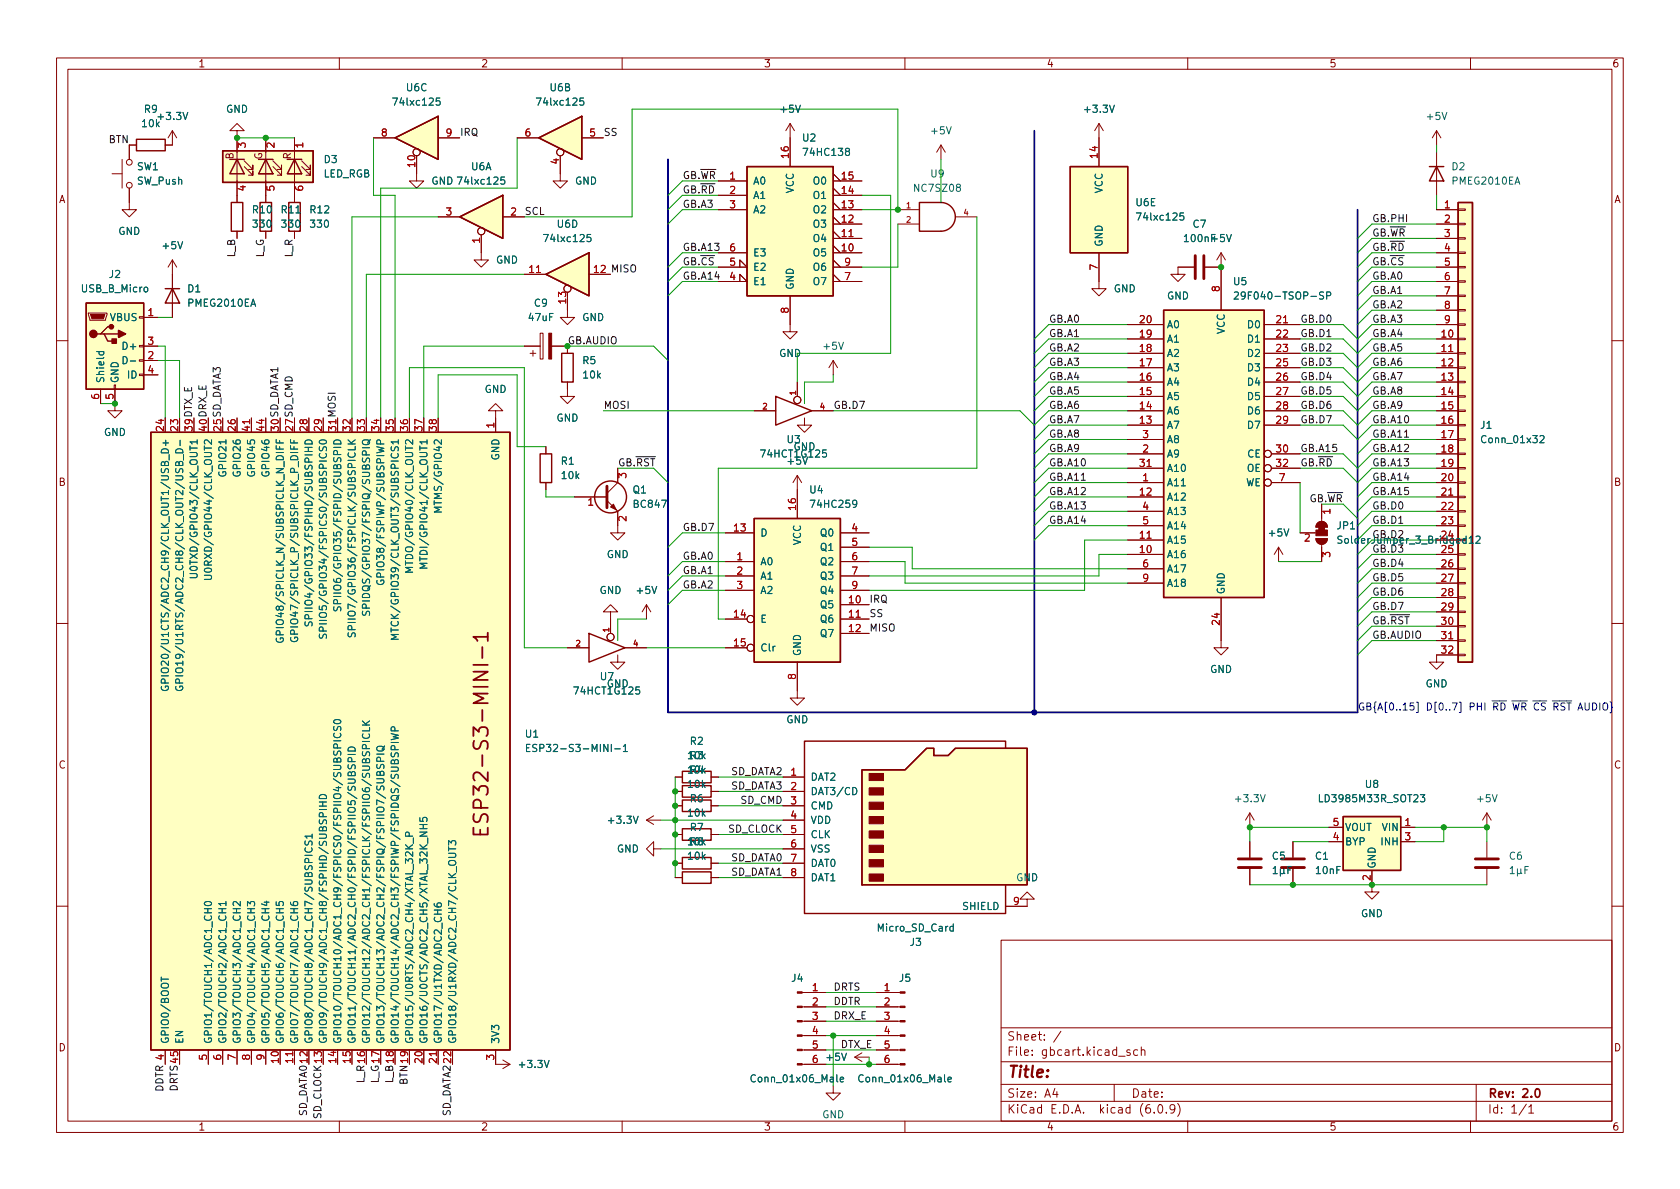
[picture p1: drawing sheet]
<svg xmlns="http://www.w3.org/2000/svg" width="297mm" height="210mm" viewBox="0 0 297 210" stroke-linecap="round" stroke-linejoin="round" font-family="sans-serif">
<defs><g id="words">
<text font-size="3.5" fill="#840000" x="86.4" y="143.9" transform="rotate(-90 86.4 143.9)">ESP32-S3-MINI-1</text>
<text font-size="2.8" fill="#840000" x="178" y="190.6">Title:</text>
<g font-size="2.1" fill="#840000">
<text x="178" y="184">Sheet: /</text>
<text x="178" y="186.7">File: gbcart.kicad_sch</text>
<text x="178" y="196.9">KiCad E.D.A. kicad (6.0.9)</text>
<text x="178" y="194.1">Size: A4</text>
<text x="200" y="194.1">Date:</text>
<text x="263" y="194.1">Rev: 2.0</text>
<text x="263" y="196.9">Id: 1/1</text>
</g>
<g font-size="1.8" fill="#840000">
<text x="35" y="11.9">1</text>
<text x="85" y="11.9">2</text>
<text x="135" y="11.9">3</text>
<text x="185" y="11.9">4</text>
<text x="235" y="11.9">5</text>
<text x="285" y="11.9">6</text>
<text x="41.3" y="28.2" transform="rotate(-90 41.3 28.2)">B</text>
<text x="46.4" y="28.2" transform="rotate(-90 46.4 28.2)">G</text>
<text x="51.4" y="28.2" transform="rotate(-90 51.4 28.2)">R</text>
<text x="10.3" y="35.9">A</text>
<text x="285.3" y="35.9">A</text>
<text x="59.4" y="76.2" transform="rotate(-90 59.4 76.2)">31MOSI</text>
<text x="10.3" y="85.9">B</text>
<text x="285.3" y="85.9">B</text>
<text x="10.3" y="135.9">C</text>
<text x="285.3" y="135.9">C</text>
<text x="10.3" y="185.9">D</text>
<text x="285.3" y="185.9">D</text>
<text x="35" y="199.9">1</text>
<text x="85" y="199.9">2</text>
<text x="135" y="199.9">3</text>
<text x="185" y="199.9">4</text>
<text x="235" y="199.9">5</text>
<text x="285" y="199.9">6</text>
</g>
<g font-size="1.8" fill="#006464">
<text x="71.9" y="16.1">U6C</text>
<text x="97.3" y="16.1">U6B</text>
<text x="25.2" y="22.5">10k</text>
<text x="25.5" y="19.9">R9</text>
<text x="28.1" y="21.2">+3.3V</text>
<text x="39.9" y="19.9">GND</text>
<text x="70" y="18.7">74lxc125</text>
<text x="95.4" y="18.7">74lxc125</text>
<text x="138.1" y="19.9">+5V</text>
<text x="164.8" y="23.7">+5V</text>
<text x="192" y="19.9">+3.3V</text>
<text x="252.4" y="21.2">+5V</text>
<text x="57.3" y="28.8">D3</text>
<text x="141.9" y="25">U2</text>
<text x="142.4" y="27.6">74HC138</text>
<text x="24.2" y="30.1">SW1</text>
<text x="24.2" y="32.6">SW_Push</text>
<text x="57.1" y="31.4">LED_RGB</text>
<text x="76.2" y="32.6">GND 74lxc125</text>
<text x="83.3" y="30.1">U6A</text>
<text x="101.6" y="32.6">GND</text>
<text x="133.1" y="32.6">A0</text>
<text x="133.1" y="35.2">A1</text>
<text x="140.3" y="34.2" transform="rotate(-90 140.3 34.2)">VCC</text>
<text x="143.9" y="35.2">O1</text>
<text x="143.9" y="32.6">O0</text>
<text x="161.9" y="33.9">NC7SZ08</text>
<text x="164.6" y="31.4">U9</text>
<text x="194.9" y="34.2" transform="rotate(-90 194.9 34.2)">VCC</text>
<text x="256.7" y="30.1">D2</text>
<text x="256.9" y="32.6">PMEG2010EA</text>
<text x="20.9" y="41.5">GND</text>
<text x="44.8" y="37.7">R10</text>
<text x="44.9" y="40.3">330</text>
<text x="49.8" y="37.7">R11</text>
<text x="49.9" y="40.3">330</text>
<text x="54.9" y="37.7">R12</text>
<text x="55" y="40.3">330</text>
<text x="98.6" y="40.3">U6D</text>
<text x="133.1" y="37.7">A2</text>
<text x="143.9" y="40.3">O3</text>
<text x="143.9" y="37.7">O2</text>
<text x="200.9" y="36.4">U6E</text>
<text x="201.5" y="39">74lxc125</text>
<text x="211" y="40.3">C7</text>
<text x="28.9" y="44.1">+5V</text>
<text x="87.7" y="46.6">GND</text>
<text x="96.6" y="42.8">74lxc125</text>
<text x="133.1" y="47.9">E2</text>
<text x="133.1" y="45.3">E3</text>
<text x="143.9" y="45.3">O5</text>
<text x="143.9" y="42.8">O4</text>
<text x="143.9" y="47.9">O6</text>
<text x="194.9" y="43.7" transform="rotate(-90 194.9 43.7)">GND</text>
<text x="209.5" y="42.8">100nF+5V</text>
<text x="14.5" y="51.7">USB_B_Micro</text>
<text x="19.3" y="49.1">J2</text>
<text x="33.2" y="51.7">D1</text>
<text x="133.1" y="50.4">E1</text>
<text x="140.3" y="51.3" transform="rotate(-90 140.3 51.3)">GND</text>
<text x="143.9" y="50.4">O7</text>
<text x="196.9" y="51.7">GND</text>
<text x="206.3" y="53">GND</text>
<text x="218.1" y="50.4">U5</text>
<text x="219.6" y="53">29F040-TSOP-SP</text>
<text x="19.5" y="56.8">VBUS</text>
<text x="33.4" y="54.2">PMEG2010EA</text>
<text x="93.6" y="56.8">47uF</text>
<text x="94.5" y="54.2">C9</text>
<text x="102.9" y="56.8">GND</text>
<text x="206.2" y="58">A0</text>
<text x="216.5" y="59.1" transform="rotate(-90 216.5 59.1)">VCC</text>
<text x="220.8" y="58">D0</text>
<text x="22.1" y="61.8">D+</text>
<text x="22.5" y="64.4">D-</text>
<text x="103.1" y="64.4">R5</text>
<text x="137.7" y="63.1">GND</text>
<text x="145.7" y="61.8">+5V</text>
<text x="206.2" y="65.7">A3</text>
<text x="206.2" y="63.1">A2</text>
<text x="206.2" y="60.6">A1</text>
<text x="220.8" y="60.6">D1</text>
<text x="220.8" y="63.1">D2</text>
<text x="220.8" y="65.7">D3</text>
<text x="18.4" y="67.8" transform="rotate(-90 18.4 67.8)">Shield</text>
<text x="21" y="67.8" transform="rotate(-90 21 67.8)">GND</text>
<text x="22.6" y="66.9">ID</text>
<text x="85.7" y="69.5">GND</text>
<text x="103.2" y="66.9">10k</text>
<text x="206.2" y="70.7">A5</text>
<text x="206.2" y="68.2">A4</text>
<text x="220.8" y="68.2">D4</text>
<text x="220.8" y="70.7">D5</text>
<text x="18.4" y="77.1">GND</text>
<text x="98.4" y="74.5">GND</text>
<text x="206.2" y="75.8">A7</text>
<text x="206.2" y="73.3">A6</text>
<text x="220.8" y="73.3">D6</text>
<text x="220.8" y="75.8">D7</text>
<text x="261.8" y="75.8">J1</text>
<text x="40" y="83.9" transform="rotate(-90 40 83.9)">GPIO21</text>
<text x="42.5" y="83.9" transform="rotate(-90 42.5 83.9)">GPIO26</text>
<text x="45.1" y="83.9" transform="rotate(-90 45.1 83.9)">GPIO45</text>
<text x="47.6" y="83.9" transform="rotate(-90 47.6 83.9)">GPIO46</text>
<text x="88.3" y="81.4" transform="rotate(-90 88.3 81.4)">GND</text>
<text x="99.2" y="82.2">R1</text>
<text x="134.9" y="80.9">74HCT1G125</text>
<text x="139.2" y="78.4">U3</text>
<text x="139.4" y="82.2">+5V</text>
<text x="140.3" y="79.6">GND</text>
<text x="206.2" y="80.9">A9</text>
<text x="206.2" y="78.4">A8</text>
<text x="206.2" y="83.4">A10</text>
<text x="220.5" y="83.4">OE</text>
<text x="220.6" y="80.9">CE</text>
<text x="262.3" y="78.4">Conn_01x32</text>
<text x="78.1" y="89.6" transform="rotate(-90 78.1 89.6)">MTMS/GPIO42</text>
<text x="99.4" y="84.7">10k</text>
<text x="111.9" y="87.2">Q1</text>
<text x="112.2" y="89.8">BC847</text>
<text x="143.2" y="87.2">U4</text>
<text x="143.7" y="89.8">74HC259</text>
<text x="206.2" y="86">A11</text>
<text x="206.2" y="88.5">A12</text>
<text x="220.2" y="86">WE</text>
<text x="134.4" y="94.9">D</text>
<text x="145.2" y="94.9">Q0</text>
<text x="206.2" y="91.1">A13</text>
<text x="206.2" y="93.6">A14</text>
<text x="224.5" y="94.9">+5V</text>
<text x="236.4" y="93.6">JP1</text>
<text x="34.9" y="100" transform="rotate(-90 34.9 100)">U0TXD/GPIO43/CLK_OUT1</text>
<text x="37.5" y="100.2" transform="rotate(-90 37.5 100.2)">U0RXD/GPIO44/CLK_OUT2</text>
<text x="67.9" y="101.1" transform="rotate(-90 67.9 101.1)">GPIO38/FSPIWP/SUBSPIWP</text>
<text x="73" y="99.4" transform="rotate(-90 73 99.4)">MTDO/GPIO40/CLK_OUT2</text>
<text x="75.6" y="98.5" transform="rotate(-90 75.6 98.5)">MTDI/GPIO41/CLK_OUT1</text>
<text x="107.3" y="98.7">GND</text>
<text x="134.4" y="99.9">A0</text>
<text x="141.6" y="96.4" transform="rotate(-90 141.6 96.4)">VCC</text>
<text x="145.2" y="97.4">Q1</text>
<text x="145.2" y="99.9">Q2</text>
<text x="206.2" y="98.7">A16</text>
<text x="206.2" y="96.1">A15</text>
<text x="206.2" y="101.2">A17</text>
<text x="237.4" y="96.1">SolderJumper_3_Bridged12</text>
<text x="55.2" y="106.7" transform="rotate(-90 55.2 106.7)">SPIIO4/GPIO33/FSPIHD/SUBSPIHD</text>
<text x="60.3" y="104.1" transform="rotate(-90 60.3 104.1)">SPIIO6/GPIO35/FSPID/SUBSPID</text>
<text x="65.4" y="105.3" transform="rotate(-90 65.4 105.3)">SPIDQS/GPIO37/FSPIQ/SUBSPIQ</text>
<text x="106" y="105">GND</text>
<text x="112.7" y="105">+5V</text>
<text x="134.4" y="102.5">A1</text>
<text x="134.4" y="105">A2</text>
<text x="145.2" y="107.6">Q5</text>
<text x="145.2" y="102.5">Q3</text>
<text x="145.2" y="105">Q4</text>
<text x="206.2" y="103.8">A18</text>
<text x="216.5" y="105.2" transform="rotate(-90 216.5 105.2)">GND</text>
<text x="50.2" y="111" transform="rotate(-90 50.2 111)">GPIO48/SPICLK_N/SUBSPICLK_N_DIFF</text>
<text x="52.7" y="110.8" transform="rotate(-90 52.7 110.8)">GPIO47/SPICLK_P/SUBSPICLK_P_DIFF</text>
<text x="57.8" y="108.4" transform="rotate(-90 57.8 108.4)">SPIIO5/GPIO34/FSPICS0/SUBSPICS0</text>
<text x="62.9" y="108.8" transform="rotate(-90 62.9 108.8)">SPIIO7/GPIO36/FSPICLK/SUBSPICLK</text>
<text x="70.5" y="109.8" transform="rotate(-90 70.5 109.8)">MTCK/GPIO39/CLK_OUT3/SUBSPICS1</text>
<text x="134.4" y="110.1">E</text>
<text x="145.2" y="110.1">Q6</text>
<text x="145.2" y="112.6">Q7</text>
<text x="29.8" y="117.3" transform="rotate(-90 29.8 117.3)">GPIO20/U1CTS/ADC2_CH9/CLK_OUT1/USB_D+</text>
<text x="32.4" y="116.9" transform="rotate(-90 32.4 116.9)">GPIO19/U1RTS/ADC2_CH8/CLK_OUT2/USB_D-</text>
<text x="134.4" y="115.2">Clr</text>
<text x="141.6" y="116.1" transform="rotate(-90 141.6 116.1)">GND</text>
<text x="213.9" y="119">GND</text>
<text x="101.9" y="122.8">74HCT1G125</text>
<text x="106.2" y="120.3">U7</text>
<text x="107.3" y="121.5">GND</text>
<text x="252" y="121.5">GND</text>
<text x="92.9" y="130.4">U1</text>
<text x="122.1" y="131.7">R2</text>
<text x="139" y="127.9">GND</text>
<text x="94.9" y="133">ESP32-S3-MINI-1</text>
<text x="122.1" y="136.8">R4</text>
<text x="122.1" y="134.2">R3</text>
<text x="121.7" y="139.3">10k</text>
<text x="122.1" y="141.9">R6</text>
<text x="143.3" y="138">DAT2</text>
<text x="143.3" y="140.6">DAT3/CD</text>
<text x="143.3" y="143.1">CMD</text>
<text x="218.6" y="141.9">+3.3V</text>
<text x="233.8" y="141.9">LD3985M33R_SOT23</text>
<text x="241.4" y="139.3">U8</text>
<text x="261.3" y="141.9">+5V</text>
<text x="107.8" y="145.7">+3.3V</text>
<text x="121.7" y="144.4">10k</text>
<text x="122.1" y="149.5">R8</text>
<text x="122.1" y="146.9">R7</text>
<text x="143.3" y="145.7">VDD</text>
<text x="143.3" y="148.2">CLK</text>
<text x="237.7" y="149.5">BYP</text>
<text x="237.7" y="146.9">VOUT</text>
<text x="244.4" y="149.5">INH</text>
<text x="244.4" y="146.9">VIN</text>
<text x="109.1" y="150.7">GND</text>
<text x="121.7" y="152">10k</text>
<text x="143.3" y="150.7">VSS</text>
<text x="143.3" y="153.3">DAT0</text>
<text x="143.3" y="155.8">DAT1</text>
<text x="179.6" y="155.8">GND</text>
<text x="225" y="152">C5</text>
<text x="232.6" y="152">C1</text>
<text x="232.8" y="154.6">10nF</text>
<text x="243.2" y="153.7" transform="rotate(-90 243.2 153.7)">GND</text>
<text x="266.9" y="152">C6</text>
<text x="170.3" y="160.9">SHIELD</text>
<text x="155.3" y="164.7">Micro_SD_Card</text>
<text x="160.9" y="167.3">J3</text>
<text x="240.6" y="162.2">GND</text>
<text x="140" y="173.6">J4</text>
<text x="159" y="173.6">J5</text>
<text x="29.8" y="184.7" transform="rotate(-90 29.8 184.7)">GPIO0/BOOT</text>
<text x="32.4" y="184.7" transform="rotate(-90 32.4 184.7)">EN</text>
<text x="37.5" y="184.7" transform="rotate(-90 37.5 184.7)">GPIO1/TOUCH1/ADC1_CH0</text>
<text x="40" y="184.7" transform="rotate(-90 40 184.7)">GPIO2/TOUCH2/ADC1_CH1</text>
<text x="42.5" y="184.7" transform="rotate(-90 42.5 184.7)">GPIO3/TOUCH3/ADC1_CH2</text>
<text x="45.1" y="184.7" transform="rotate(-90 45.1 184.7)">GPIO4/TOUCH4/ADC1_CH3</text>
<text x="47.6" y="184.7" transform="rotate(-90 47.6 184.7)">GPIO5/TOUCH5/ADC1_CH4</text>
<text x="50.2" y="184.7" transform="rotate(-90 50.2 184.7)">GPIO6/TOUCH6/ADC1_CH5</text>
<text x="52.7" y="184.7" transform="rotate(-90 52.7 184.7)">GPIO7/TOUCH7/ADC1_CH6</text>
<text x="55.2" y="184.7" transform="rotate(-90 55.2 184.7)">GPIO8/TOUCH8/ADC1_CH7/SUBSPICS1</text>
<text x="57.8" y="184.7" transform="rotate(-90 57.8 184.7)">GPIO9/TOUCH9/ADC1_CH8/FSPIHD/SUBSPIHD</text>
<text x="60.3" y="184.7" transform="rotate(-90 60.3 184.7)">GPIO10/TOUCH10/ADC1_CH9/FSPICS0/FSPIIO4/SUBSPICS0</text>
<text x="62.9" y="184.7" transform="rotate(-90 62.9 184.7)">GPIO11/TOUCH11/ADC2_CH0/FSPID/FSPIIO5/SUBSPID</text>
<text x="65.4" y="184.7" transform="rotate(-90 65.4 184.7)">GPIO12/TOUCH12/ADC2_CH1/FSPICLK/FSPIIO6/SUBSPICLK</text>
<text x="67.9" y="184.7" transform="rotate(-90 67.9 184.7)">GPIO13/TOUCH13/ADC2_CH2/FSPIQ/FSPIIO7/SUBSPIQ</text>
<text x="70.5" y="184.7" transform="rotate(-90 70.5 184.7)">GPIO14/TOUCH14/ADC2_CH3/FSPIWP/FSPIDQS/SUBSPIWP</text>
<text x="73" y="184.7" transform="rotate(-90 73 184.7)">GPIO15/U0RTS/ADC2_CH4/XTAL_32K_P</text>
<text x="75.6" y="184.7" transform="rotate(-90 75.6 184.7)">GPIO16/U0CTS/ADC2_CH5/XTAL_32K_NH5</text>
<text x="78.1" y="184.7" transform="rotate(-90 78.1 184.7)">GPIO17/U1TXD/ADC2_CH6</text>
<text x="80.6" y="184.7" transform="rotate(-90 80.6 184.7)">GPIO18/U1RXD/ADC2_CH7/CLK_OUT3</text>
<text x="88.3" y="184.7" transform="rotate(-90 88.3 184.7)">3V3</text>
<text x="92" y="188.8">+3.3V</text>
<text x="133.3" y="191.4">Conn_01x06_Male</text>
<text x="146.2" y="187.6">+5V</text>
<text x="152.4" y="191.4">Conn_01x06_Male</text>
<text x="145.4" y="197.7">GND</text>
</g>
<g font-size="1.8" fill="#0f0f0f">
<text x="19.2" y="25.3">BTN</text>
<text x="81.3" y="24">IRQ</text>
<text x="106.7" y="24">SS</text>
<text x="120.6" y="34.2">GB.~{RD} 2</text>
<text x="120.6" y="31.6">GB.~{WR}1</text>
<text x="92.7" y="38">SCL</text>
<text x="120.6" y="36.7">GB.A3</text>
<text x="242.6" y="39.3">GB.PHI</text>
<text x="242.6" y="41.8">GB.~{WR}</text>
<text x="41.6" y="45.5" transform="rotate(-90 41.6 45.5)">L_B</text>
<text x="46.6" y="45.6" transform="rotate(-90 46.6 45.6)">L_G</text>
<text x="51.7" y="45.5" transform="rotate(-90 51.7 45.5)">L_R</text>
<text x="120.6" y="46.9">GB.~{CS} 5</text>
<text x="120.6" y="44.3">GB.A13</text>
<text x="242.6" y="46.9">GB.~{CS}</text>
<text x="242.6" y="44.3">GB.~{RD}</text>
<text x="105.1" y="48.3">12 MISO</text>
<text x="120.6" y="49.4">GB.A14</text>
<text x="242.6" y="49.4">GB.A0</text>
<text x="242.6" y="52">GB.A1</text>
<text x="185.4" y="59.6">GB.A1</text>
<text x="185.4" y="57">GB.A0</text>
<text x="229.9" y="57">GB.D0</text>
<text x="229.9" y="59.6">GB.D1</text>
<text x="242.6" y="57">GB.A3</text>
<text x="242.6" y="54.5">GB.A2</text>
<text x="242.6" y="59.6">GB.A4</text>
<text x="100.3" y="60.9">GB.AUDIO</text>
<text x="185.4" y="64.7">GB.A3</text>
<text x="185.4" y="62.1">GB.A2</text>
<text x="229.9" y="62.1">GB.D2</text>
<text x="229.9" y="64.7">GB.D3</text>
<text x="242.6" y="62.1">GB.A5</text>
<text x="242.6" y="64.7">GB.A6</text>
<text x="185.4" y="67.2">GB.A4</text>
<text x="185.4" y="69.7">GB.A5</text>
<text x="229.9" y="67.2">GB.D4</text>
<text x="229.9" y="69.7">GB.D5</text>
<text x="242.6" y="67.2">GB.A7</text>
<text x="242.6" y="69.7">GB.A8</text>
<text x="34" y="76.2" transform="rotate(-90 34 76.2)">39DTX_E</text>
<text x="36.6" y="76.2" transform="rotate(-90 36.6 76.2)">40DRX_E</text>
<text x="39.1" y="76.2" transform="rotate(-90 39.1 76.2)">25SD_DATA3</text>
<text x="49.3" y="76.2" transform="rotate(-90 49.3 76.2)">30SD_DATA1</text>
<text x="51.8" y="76.2" transform="rotate(-90 51.8 76.2)">27SD_CMD</text>
<text x="106.7" y="72.3">MOSI</text>
<text x="147.3" y="72.3">GB.D7</text>
<text x="185.4" y="74.8">GB.A7</text>
<text x="185.4" y="72.3">GB.A6</text>
<text x="185.4" y="77.4">GB.A8</text>
<text x="229.9" y="74.8">GB.D7</text>
<text x="229.9" y="72.3">GB.D6</text>
<text x="242.6" y="74.8">GB.A10</text>
<text x="242.6" y="72.3">GB.A9</text>
<text x="242.6" y="77.4">GB.A11</text>
<text x="109.2" y="82.4">GB.~{RST}</text>
<text x="185.4" y="79.9">GB.A9</text>
<text x="185.4" y="82.4">GB.A10</text>
<text x="229.9" y="82.4">GB.~{RD}</text>
<text x="229.9" y="79.9">GB.A15</text>
<text x="242.6" y="82.4">GB.A13</text>
<text x="242.6" y="79.9">GB.A12</text>
<text x="185.4" y="85">GB.A11</text>
<text x="185.4" y="87.5">GB.A12</text>
<text x="230" y="88.8">GB.~{WR}</text>
<text x="242.6" y="87.5">GB.A15</text>
<text x="242.6" y="85">GB.A14</text>
<text x="120.6" y="93.9">GB.D7</text>
<text x="185.4" y="92.6">GB.A14</text>
<text x="185.4" y="90.1">GB.A13</text>
<text x="242.6" y="92.6">GB.D1</text>
<text x="242.6" y="95.1">GB.D2</text>
<text x="242.6" y="90.1">GB.D0</text>
<text x="120.6" y="99">GB.A0</text>
<text x="120.6" y="101.5">GB.A1</text>
<text x="242.6" y="97.7">GB.D3</text>
<text x="242.6" y="100.2">GB.D4</text>
<text x="120.6" y="104">GB.A2</text>
<text x="153.7" y="106.6">IRQ</text>
<text x="242.6" y="107.8">GB.D7</text>
<text x="242.6" y="105.3">GB.D6</text>
<text x="242.6" y="102.8">GB.D5</text>
<text x="153.7" y="109.1">SS</text>
<text x="153.7" y="111.7">MISO</text>
<text x="242.6" y="110.4">GB.~{RST}</text>
<text x="242.6" y="112.9">GB.AUDIO</text>
<text x="129.1" y="137.1">SD_DATA2</text>
<text x="129.1" y="139.6">SD_DATA3</text>
<text x="131" y="142.1">SD_CMD</text>
<text x="128.7" y="147.2">SD_CLOCK</text>
<text x="129.1" y="152.3">SD_DATA0</text>
<text x="129.1" y="154.8">SD_DATA1</text>
<text x="147.3" y="177.7">DDTR</text>
<text x="147.3" y="175.2">DRTS</text>
<text x="147.3" y="180.2">DRX_E</text>
<text x="148.6" y="185.3">DTX_E</text>
<text x="64.4" y="191.5" transform="rotate(-90 64.4 191.5)">L_R 16</text>
<text x="67" y="191.6" transform="rotate(-90 67 191.6)">L_G 17</text>
<text x="69.5" y="191.5" transform="rotate(-90 69.5 191.5)">L_B 18</text>
<text x="72" y="191.8" transform="rotate(-90 72 191.8)">BTN 19</text>
<text x="28.9" y="193.1" transform="rotate(-90 28.9 193.1)">DDTR 4</text>
<text x="31.4" y="193" transform="rotate(-90 31.4 193)">DRTS45</text>
<text x="54.3" y="197.5" transform="rotate(-90 54.3 197.5)">SD_DATA0</text>
<text x="56.8" y="197.9" transform="rotate(-90 56.8 197.9)">SD_CLOCK 13</text>
<text x="79.7" y="197.5" transform="rotate(-90 79.7 197.5)">SD_DATA2</text>
</g>
<g font-size="1.8" fill="#a90000">
<text x="43.4" y="26.1" transform="rotate(-90 43.4 26.1)">3</text>
<text x="48.5" y="26.1" transform="rotate(-90 48.5 26.1)">2</text>
<text x="53.6" y="26.1" transform="rotate(-90 53.6 26.1)">1</text>
<text x="67.5" y="24.1">8</text>
<text x="73.4" y="29.5" transform="rotate(-90 73.4 29.5)">10</text>
<text x="78.9" y="24.1">9</text>
<text x="92.9" y="24.1">6</text>
<text x="98.8" y="29" transform="rotate(-90 98.8 29)">4</text>
<text x="104.3" y="24.1">5</text>
<text x="139.4" y="27.9" transform="rotate(-90 139.4 27.9)">16</text>
<text x="194.1" y="27.9" transform="rotate(-90 194.1 27.9)">14</text>
<text x="43.4" y="33.8" transform="rotate(-90 43.4 33.8)">4</text>
<text x="48.5" y="33.8" transform="rotate(-90 48.5 33.8)">5</text>
<text x="53.6" y="33.8" transform="rotate(-90 53.6 33.8)">6</text>
<text x="129" y="31.7">1</text>
<text x="129" y="34.3">2</text>
<text x="148.9" y="34.3">14</text>
<text x="148.9" y="31.7">15</text>
<text x="78.9" y="38.1">3</text>
<text x="90.3" y="38.1">2</text>
<text x="129" y="36.8">3</text>
<text x="148.9" y="41.9">11</text>
<text x="148.9" y="39.4">12</text>
<text x="148.9" y="36.8">13</text>
<text x="255.4" y="36.8">1</text>
<text x="255.4" y="39.4">2</text>
<text x="255.4" y="41.9">3</text>
<text x="84.8" y="43" transform="rotate(-90 84.8 43)">1</text>
<text x="129" y="44.4">6</text>
<text x="129" y="47">5</text>
<text x="148.9" y="44.4">10</text>
<text x="149.4" y="47">9</text>
<text x="194.1" y="47.7" transform="rotate(-90 194.1 47.7)">7</text>
<text x="255.4" y="44.4">4</text>
<text x="255.4" y="47">5</text>
<text x="93.6" y="48.3">11</text>
<text x="100.1" y="53.6" transform="rotate(-90 100.1 53.6)">13</text>
<text x="105.1" y="48.3">12</text>
<text x="129" y="49.5">4</text>
<text x="149.4" y="49.5">7</text>
<text x="215.6" y="51.5" transform="rotate(-90 215.6 51.5)">8</text>
<text x="255.4" y="49.5">6</text>
<text x="255.4" y="52.1">7</text>
<text x="26.2" y="55.9">1</text>
<text x="139.4" y="55.4" transform="rotate(-90 139.4 55.4)">8</text>
<text x="201.6" y="59.7">19</text>
<text x="201.6" y="57.1">20</text>
<text x="225.7" y="57.1">21</text>
<text x="225.7" y="59.7">22</text>
<text x="254.9" y="59.7">10</text>
<text x="255.4" y="54.6">8</text>
<text x="255.4" y="57.1">9</text>
<text x="26.2" y="63.5">2</text>
<text x="26.2" y="61">3</text>
<text x="201.6" y="64.8">17</text>
<text x="201.6" y="62.2">18</text>
<text x="225.7" y="62.2">23</text>
<text x="225.7" y="64.8">25</text>
<text x="254.9" y="62.2">11</text>
<text x="254.9" y="64.8">12</text>
<text x="17.5" y="70.6" transform="rotate(-90 17.5 70.6)">6</text>
<text x="20.1" y="70.6" transform="rotate(-90 20.1 70.6)">5</text>
<text x="26.2" y="66">4</text>
<text x="201.6" y="69.8">15</text>
<text x="201.6" y="67.3">16</text>
<text x="225.7" y="67.3">26</text>
<text x="225.7" y="69.8">27</text>
<text x="254.9" y="67.3">13</text>
<text x="254.9" y="69.8">14</text>
<text x="29" y="76.2" transform="rotate(-90 29 76.2)">24</text>
<text x="31.5" y="76.2" transform="rotate(-90 31.5 76.2)">23</text>
<text x="34" y="76.2" transform="rotate(-90 34 76.2)">39</text>
<text x="36.6" y="76.2" transform="rotate(-90 36.6 76.2)">40</text>
<text x="39.1" y="76.2" transform="rotate(-90 39.1 76.2)">25</text>
<text x="41.7" y="76.2" transform="rotate(-90 41.7 76.2)">26</text>
<text x="44.2" y="76.2" transform="rotate(-90 44.2 76.2)">41</text>
<text x="46.7" y="76.2" transform="rotate(-90 46.7 76.2)">44</text>
<text x="49.3" y="76.2" transform="rotate(-90 49.3 76.2)">30</text>
<text x="51.8" y="76.2" transform="rotate(-90 51.8 76.2)">27</text>
<text x="54.4" y="76.2" transform="rotate(-90 54.4 76.2)">28</text>
<text x="56.9" y="76.2" transform="rotate(-90 56.9 76.2)">29</text>
<text x="59.4" y="76.2" transform="rotate(-90 59.4 76.2)">31</text>
<text x="62" y="76.2" transform="rotate(-90 62 76.2)">32</text>
<text x="64.5" y="76.2" transform="rotate(-90 64.5 76.2)">33</text>
<text x="67.1" y="76.2" transform="rotate(-90 67.1 76.2)">34</text>
<text x="69.6" y="76.2" transform="rotate(-90 69.6 76.2)">35</text>
<text x="72.1" y="76.2" transform="rotate(-90 72.1 76.2)">36</text>
<text x="74.7" y="76.2" transform="rotate(-90 74.7 76.2)">37</text>
<text x="77.2" y="76.2" transform="rotate(-90 77.2 76.2)">38</text>
<text x="87.4" y="75.7" transform="rotate(-90 87.4 75.7)">1</text>
<text x="201.6" y="74.9">13</text>
<text x="201.6" y="72.4">14</text>
<text x="202.1" y="77.5">3</text>
<text x="225.7" y="72.4">28</text>
<text x="225.7" y="74.9">29</text>
<text x="254.9" y="72.4">15</text>
<text x="254.9" y="74.9">16</text>
<text x="254.9" y="77.5">17</text>
<text x="201.6" y="82.5">31</text>
<text x="202.1" y="80">2</text>
<text x="225.7" y="80">30</text>
<text x="225.7" y="82.5">32</text>
<text x="254.9" y="80">18</text>
<text x="254.9" y="82.5">19</text>
<text x="104" y="89.4">1</text>
<text x="110.7" y="84.6" transform="rotate(-90 110.7 84.6)">3</text>
<text x="201.6" y="87.6">12</text>
<text x="202.1" y="85.1">1</text>
<text x="226.2" y="85.1">7</text>
<text x="254.9" y="85.1">20</text>
<text x="254.9" y="87.6">21</text>
<text x="110.7" y="92.2" transform="rotate(-90 110.7 92.2)">2</text>
<text x="129.8" y="94">13</text>
<text x="140.7" y="90.1" transform="rotate(-90 140.7 90.1)">16</text>
<text x="150.6" y="94">4</text>
<text x="201.6" y="95.2">11</text>
<text x="202.1" y="90.2">4</text>
<text x="202.1" y="92.7">5</text>
<text x="230.6" y="95.8">2</text>
<text x="235.2" y="90.9" transform="rotate(-90 235.2 90.9)">1</text>
<text x="254.9" y="90.2">22</text>
<text x="254.9" y="92.7">23</text>
<text x="254.9" y="95.2">24</text>
<text x="130.3" y="99.1">1</text>
<text x="130.3" y="101.6">2</text>
<text x="150.6" y="96.5">5</text>
<text x="150.6" y="99.1">6</text>
<text x="150.6" y="101.6">7</text>
<text x="201.6" y="97.8">10</text>
<text x="202.1" y="100.3">6</text>
<text x="235.2" y="98.5" transform="rotate(-90 235.2 98.5)">3</text>
<text x="254.9" y="97.8">25</text>
<text x="254.9" y="100.3">26</text>
<text x="130.3" y="104.1">3</text>
<text x="150.1" y="106.7">10</text>
<text x="150.6" y="104.1">9</text>
<text x="202.1" y="102.9">9</text>
<text x="254.9" y="102.9">27</text>
<text x="254.9" y="105.4">28</text>
<text x="254.9" y="107.9">29</text>
<text x="129.8" y="109.2">14</text>
<text x="150.1" y="109.2">11</text>
<text x="150.1" y="111.8">12</text>
<text x="215.6" y="110.5" transform="rotate(-90 215.6 110.5)">24</text>
<text x="254.9" y="110.5">30</text>
<text x="254.9" y="113">31</text>
<text x="129.8" y="114.3">15</text>
<text x="254.9" y="115.6">32</text>
<text x="140.7" y="120.1" transform="rotate(-90 140.7 120.1)">8</text>
<text x="139.8" y="137.2">1</text>
<text x="139.8" y="139.7">2</text>
<text x="139.8" y="142.2">3</text>
<text x="139.8" y="144.8">4</text>
<text x="139.8" y="147.3">5</text>
<text x="139.8" y="149.9">6</text>
<text x="235.7" y="148.6">4</text>
<text x="235.7" y="146">5</text>
<text x="248.4" y="146">1</text>
<text x="248.4" y="148.6">3</text>
<text x="139.8" y="152.4">7</text>
<text x="139.8" y="154.9">8</text>
<text x="242.3" y="155.7" transform="rotate(-90 242.3 155.7)">2</text>
<text x="179.2" y="160">9</text>
<text x="143.7" y="175.3">1</text>
<text x="143.7" y="177.8">2</text>
<text x="156.4" y="175.3">1</text>
<text x="156.4" y="177.8">2</text>
<text x="143.7" y="180.3">3</text>
<text x="143.7" y="182.9">4</text>
<text x="143.7" y="185.4">5</text>
<text x="156.4" y="180.3">3</text>
<text x="156.4" y="182.9">4</text>
<text x="156.4" y="185.4">5</text>
<text x="29" y="187.4" transform="rotate(-90 29 187.4)">4</text>
<text x="31.5" y="187.9" transform="rotate(-90 31.5 187.9)">45</text>
<text x="36.6" y="187.4" transform="rotate(-90 36.6 187.4)">5</text>
<text x="39.1" y="187.4" transform="rotate(-90 39.1 187.4)">6</text>
<text x="41.7" y="187.4" transform="rotate(-90 41.7 187.4)">7</text>
<text x="44.2" y="187.4" transform="rotate(-90 44.2 187.4)">8</text>
<text x="46.7" y="187.4" transform="rotate(-90 46.7 187.4)">9</text>
<text x="49.3" y="187.9" transform="rotate(-90 49.3 187.9)">10</text>
<text x="51.8" y="187.9" transform="rotate(-90 51.8 187.9)">11</text>
<text x="54.4" y="187.9" transform="rotate(-90 54.4 187.9)">12</text>
<text x="56.9" y="187.9" transform="rotate(-90 56.9 187.9)">13</text>
<text x="59.4" y="187.9" transform="rotate(-90 59.4 187.9)">14</text>
<text x="62" y="187.9" transform="rotate(-90 62 187.9)">15</text>
<text x="64.5" y="187.9" transform="rotate(-90 64.5 187.9)">16</text>
<text x="67.1" y="187.9" transform="rotate(-90 67.1 187.9)">17</text>
<text x="69.6" y="187.9" transform="rotate(-90 69.6 187.9)">18</text>
<text x="72.1" y="187.9" transform="rotate(-90 72.1 187.9)">19</text>
<text x="74.7" y="187.9" transform="rotate(-90 74.7 187.9)">20</text>
<text x="77.2" y="187.9" transform="rotate(-90 77.2 187.9)">21</text>
<text x="79.8" y="187.9" transform="rotate(-90 79.8 187.9)">22</text>
<text x="87.4" y="187.4" transform="rotate(-90 87.4 187.4)">3</text>
<text x="143.7" y="188">6</text>
<text x="156.4" y="188">6</text>
</g>
<text font-size="1.8" fill="#000084" x="240" y="125.6">GB{A[0..15] D[0..7] PHI ~{RD} ~{WR} ~{CS} ~{RST} AUDIO}</text>
<g font-size="1.4" fill="#a90000">
<text x="160.3" y="36.8">1</text>
<text x="160.3" y="39.4">2</text>
<text x="170.4" y="38.1">4</text>
<text x="140.7" y="69.9" transform="rotate(-90 140.7 69.9)">1</text>
<text x="134.9" y="72.4">2</text>
<text x="145" y="72.4">4</text>
<text x="107.7" y="111.8" transform="rotate(-90 107.7 111.8)">1</text>
<text x="101.8" y="114.3">2</text>
<text x="112" y="114.3">4</text>
</g>
</g></defs>
<g fill="none" stroke="#840000" stroke-width=".18">
<path d="M10 10.2h277v190.1h-277zM12 12.2h273v186.1h-273zM60 10.2v2M110 10.2v2M160 10.2v2M210 10.2v2M260 10.2v2M19.8 30.7h1.8M21.6 28.2v5.1M22.9 33.3v3.8h1.2l-1.2 1.2-1.3-1.2h1.3M24.1 25.6h-1.2v2.6M30.5 23.1v2.5h-1.3"/>
<path d="M30.5 23.1l-.8 1.3M30.5 23.1l.7 1.3M41.9 23.1h1.3l-1.3-1.3-1.3 1.3h1.3v12.7M43.2 28.4l1.5 1.6v-.8v.8h-.8M43.2 29.5l1.5 1.5v-.8v.8h-.8M45.7 30.7h2.6zM45.7 28.2h2.6M47 24.4v2.5M47 28.2v7.6M48.3 30.7h.1M48.3 28.4l1.5 1.6v-.8v.8h-.8M48.3 29.5l1.5 1.5v-.8v.8h-.8"/>
<path d="M50.8 30.7h2.5zM50.8 28.2h2.5M52.1 24.4v11.4M53.3 30.7h.1M53.3 28.4l1.6 1.6v-.8v.8h-.8M53.3 29.5l1.6 1.5v-.8v.8h-.8M66 24.4h3.8M73.7 27.6v4.4h1.2l-1.2 1.3-1.3-1.3h1.3M77.5 24.4h3.8M77.5 38.3h3.8M88.9 38.3h3.8M91.4 24.4h3.8"/>
<path d="M99.1 27.6v4.4h1.2l-1.2 1.3-1.3-1.3h1.3M102.9 24.4h3.8M127 37.1h5.1M127 32h5.1M127 34.5h5.1M139.7 21.8l-.8 1.3M139.7 21.8v7.7M139.7 21.8l.8 1.3M147.3 37.1h5.1M147.3 39.6h5.1M147.3 32h5.1M147.3 38.3l1.3 1.3"/>
<path d="M147.3 35.8l1.3 1.3M147.3 34.5h5.1M147.3 33.3l1.3 1.2M147.3 30.7l1.3 1.3M158.7 37.1h3.9M158.7 39.6h3.9M166.4 25.6l-.8 1.3M166.4 25.6v2.6M166.4 25.6l.7 1.3M168.9 38.3h3.8M194.3 21.8v7.7M194.3 21.8l-.8 1.3"/>
<path d="M194.3 21.8l.8 1.3M254 23.1v2.5M254 26.9v7.6M254 23.1l-.8 1.3M254 23.1l.8 1.3M254 37.1h3.8M254 39.6h3.8M257.8 39.5h1.3v.2h-1.3zM257.8 37h1.3v.2h-1.3zM15.6 55.4h3.3v.2l-.2 1h-2.8zM24.6 56h.8v.3h-.8zM25.4 56.1h2.5"/>
<path d="M30.5 46l-.8 1.2M30.5 46v10.1M30.5 46l.7 1.2M41.9 40.9v1.3M47 40.9v1.3M52.1 40.9v1.3M85.1 41.5v4.5h1.3l-1.3 1.2-1.3-1.2h1.3M92.7 48.5h3.8M95.5 58.9h.5v4.6h-.5zM100.3 51.7v4.4h1.3l-1.3 1.3-1.2-1.3h1.2M104.1 48.5h3.8M127 49.8h5.1l-1.3-1.3v1.3"/>
<path d="M127 47.2h5.1l-1.3-1.2v1.2M127 44.7h5.1M139.7 52.3v6.4h1.3l-1.3 1.2-1.3-1.2h1.3M147.3 47.2h5.1M147.3 42.2h5.1M147.3 44.7h5.1M147.3 49.8h5.1M147.3 43.4l1.3 1.3M147.3 40.9l1.3 1.3M147.3 48.5l1.3 1.3M147.3 46l1.3 1.2M194.3 44.7v6.3h1.3l-1.3 1.3-1.3-1.3h1.3"/>
<path d="M199.4 59.9h6.3M199.4 57.4h6.3M211.1 47.2h-2.8v1.3h1.2l-1.2 1.3-1.3-1.3h1.3M213.1 47.2h2.8M215.9 44.7l-.8 1.3M215.9 44.7v10.2M215.9 44.7l.8 1.3M223.5 59.9h6.4M223.5 57.4h6.4M254 47.2h3.8M254 59.9h3.8M254 42.2h3.8"/>
<path d="M254 44.7h3.8M254 49.8h3.8M254 52.3h3.8M254 54.9h3.8M254 57.4h3.8M257.8 59.8h1.3v.3h-1.3zM257.8 57.3h1.3v.2h-1.3zM257.8 54.7h1.3v.3h-1.3zM257.8 52.2h1.3v.2h-1.3zM257.8 49.7h1.3v.2h-1.3zM257.8 47.1h1.3v.3h-1.3zM257.8 44.6h1.3v.2h-1.3z"/>
<path d="M257.8 42h1.3v.3h-1.3zM10 60.2h2M17.8 68.8v2.6M20.2 68.1h.2v.7h-.2zM20.3 68.8v3.8h1.3l-1.3 1.3-1.3-1.3h1.3M24.6 66.2h.8v.2h-.8zM24.6 63.6h.8v.3h-.8zM24.6 61.1h.8v.2h-.8zM25.4 61.2h2.5M25.4 63.7h2.5M25.4 66.3h2.5M44.4 73.9v2.5"/>
<path d="M87.6 72.6h1.3l-1.3-1.2-1.2 1.2h1.2v3.8M92.7 61.2h2.8M93.7 62.5h1M94.2 62v1M96.5 79v1.3M97.5 61.2h2.8v1.3M100.3 67.6v2.5h1.3l-1.3 1.3-1.2-1.3h1.2M133.3 72.6h3.9M141 67.6v2.5M142.2 73.9v1.3h1.3l-1.3 1.2-1.2-1.2h1.2M143.5 72.6h3.8M147.3 63.7l-.7 1.3"/>
<path d="M147.3 63.7v2.6M147.3 63.7l.8 1.3M199.4 62.5h6.3M199.4 65h6.3M199.4 67.6h6.3M199.4 70.1h6.3M199.4 72.6h6.3M199.4 75.2h6.3M199.4 77.7h6.3M223.5 62.5h6.4M223.5 65h6.4M223.5 67.6h6.4"/>
<path d="M223.5 70.1h6.4M223.5 72.6h6.4M223.5 75.2h6.4M254 62.5h3.8M254 65h3.8M254 67.6h3.8M254 70.1h3.8M254 72.6h3.8M254 75.2h3.8M254 77.7h3.8M257.8 77.6h1.3v.2h-1.3zM257.8 75.1h1.3v.2h-1.3z"/>
<path d="M257.8 72.5h1.3v.3h-1.3zM257.8 70h1.3v.2h-1.3zM257.8 67.4h1.3v.3h-1.3zM257.8 64.9h1.3v.2h-1.3zM257.8 62.4h1.3v.2h-1.3zM285 60.2h2M96.5 85.3v1.3M101.6 87.9h5.7M107.3 88.5l1.9 1.9v3.8h1.3l-1.3 1.3-1.3-1.3h1.3M109.2 82.8v2.5l-1.9 1.9M128.3 94.2h5M128.3 99.3h5"/>
<path d="M141 84.1v7.6M141 84.1l-.8 1.2M141 84.1l.7 1.2M148.6 94.2h5.1M148.6 99.3h5.1M148.6 96.8h5.1M199.4 87.9h6.3M199.4 80.3h6.3M199.4 82.8h6.3M199.4 85.3h6.3M199.4 90.4h6.3M199.4 93h6.3"/>
<path d="M199.4 95.5h6.3M199.4 98h6.3M224.8 80.3h5.1M224.8 82.8h5.1M224.8 85.3h5.1M226.1 96.8l-.8 1.2M226.1 96.8v2.5M226.1 96.8l.7 1.2M229.9 94.2h2.8M232.7 95.2h2a1.02 1.02 0 0 1-1 1.1 1.02 1.02 0 0 1-1-1.1zM233 92.5a1.02 1.02 0 0 1 1.1-.2 1.02 1.02 0 0 1 .6 .9h-2zM233.7 89.1v3.1"/>
<path d="M233.7 96.3v3M254 87.9h3.8M254 80.3h3.8M254 82.8h3.8M254 85.3h3.8M254 90.4h3.8M254 93h3.8M254 95.5h3.8M254 98h3.8M257.8 97.9h1.3v.3h-1.3zM257.8 92.8h1.3v.3h-1.3zM257.8 90.3h1.3v.2h-1.3z"/>
<path d="M257.8 87.8h1.3v.2h-1.3zM257.8 85.2h1.3v.3h-1.3zM257.8 82.7h1.3v.2h-1.3zM257.8 80.1h1.3v.3h-1.3zM10 110.2h2M100.3 114.5h3.8M107.9 108.2h1.3l-1.3-1.3-1.2 1.3h1.2v3.8M109.2 115.8v1.3h1.3l-1.3 1.3-1.3-1.3h1.3M110.5 114.5h3.8M114.3 106.9l-.8 1.3M114.3 106.9v2.6M114.3 106.9l.8 1.3"/>
<path d="M128.3 114.5h3.8M128.3 109.5h3.8M128.3 101.8h5M128.3 104.4h5M141 117.1v6.3h1.2l-1.2 1.3-1.3-1.3h1.3M148.6 106.9h5.1M148.6 109.5h5.1M148.6 112h5.1M148.6 101.8h5.1M148.6 104.4h5.1M199.4 100.6h6.3M199.4 103.1h6.3"/>
<path d="M215.9 105.7v8.8h1.3l-1.3 1.3-1.3-1.3h1.3M254 100.6h3.8M254 103.1h3.8M254 105.7h3.8M254 108.2h3.8M254 110.7h3.8M254 113.3h3.8M257.8 115.7h1.3v.2h-1.3zM257.8 113.2h1.3v.2h-1.3zM257.8 110.6h1.3v.3h-1.3zM257.8 108.1h1.3v.2h-1.3zM257.8 105.5h1.3v.3h-1.3z"/>
<path d="M257.8 103h1.3v.2h-1.3zM257.8 100.5h1.3v.2h-1.3zM257.8 115.8h-3.8v1.3h1.3l-1.3 1.3-1.3-1.3h1.3M285 110.2h2M119.4 137.4h1.2M119.4 139.9h1.2M125.7 137.4h1.3M125.7 139.9h1.3M138.4 137.4h3.8M138.4 139.9h3.8M114.3 145l1.3 .8M114.3 145h2.5"/>
<path d="M115.6 150.1v-1.3l-1.3 1.3 1.3 1.3v-1.3h1.2M115.6 144.3l-1.3 .7M119.4 155.2h1.2M119.4 147.6h1.2M119.4 142.5h1.2M119.4 152.6h1.2M125.7 155.2h1.3M125.7 147.6h1.3M125.7 142.5h1.3M125.7 152.6h1.3M138.4 145h3.8M138.4 155.2h3.8"/>
<path d="M138.4 147.6h3.8M138.4 142.5h3.8M138.4 152.6h3.8M138.4 150.1h3.8M181.6 159h1.3l-1.3-1.3-1.3 1.3h1.3v1.3h-3.8M221 143.8l-.8 1.2M221 143.8v2.5M221 148.8v2.8M221 153.7v2.8M221 143.8l.7 1.2M228.6 148.8v2.8M228.6 153.7v2.8"/>
<path d="M234.9 146.3h2.6M234.9 148.8h2.6M242.6 153.9v3.8h1.2l-1.2 1.3-1.3-1.3h1.3M247.6 146.3h2.6M247.6 148.8h2.6M262.9 143.8l-.8 1.2M262.9 143.8v2.5M262.9 148.8v2.8M262.9 153.7v2.8M262.9 143.8l.8 1.2M10 160.2h2M141.8 178h4.2"/>
<path d="M141.8 175.5h4.2M154.9 178h4.3M154.9 175.5h4.3M177 166.3h108v32h-108zM285 160.2h2M29.2 185.7v2.5M36.8 185.7v2.5M39.4 185.7v2.5M41.9 185.7v2.5M44.4 185.7v2.5M47 185.7v2.5M52.1 185.7v2.5"/>
<path d="M60 198.3v2M77.5 185.7v2.5M87.6 185.7v2.5h2.6M88.9 187.4l1.3 .8M90.2 188.2l-1.3 .8M110 198.3v2M141.8 188.2h4.2M141.8 185.7h4.2M141.8 183.1h4.2M141.8 180.6h4.2M147.3 192v1.3h1.3l-1.3 1.3-1.3-1.3h1.3M151.1 186.9l1.3 .8"/>
<path d="M151.1 186.9h2.6M152.4 186.2l-1.3 .7M154.9 188.2h4.3M154.9 185.7h4.3M154.9 183.1h4.3M154.9 180.6h4.3M160 198.3v2M177 194.8h108M177 191.8h108M177 187.8h108M177 181.8h108M186.5 192.5l-.4 1h1"/>
<path d="M186.9 193v1M187.6 182.4l-1.3 1.9M197 191.8v3M197.8 186.8h1.1M199.8 185.7l-.4-.1-.2 .2 .1 .3 .5 .1v.4h-.6M201.1 185.7l-.4-.1-.3 .3v.4l.2 .3h.5M201.8 185.8l.2-.2 .4 .1v.9M201.8 185.1v1.5M204.1 196.7v.1M204.9 195.4l.2-.1a.81 .81 0 0 1 .6 .7 .81 .81 0 0 1-.3 .8h-.2a.81 .81 0 0 1-.6-.6 .81 .81 0 0 1 .3-.8zM206.2 196.7v.1M207.7 196l-.3 .3h-.3l-.2-.3 .1-.6 .4-.1 .2 .2a.99 .99 0 0 1-.3 1.3h-.3"/>
<path d="M208.2 195.1a1.72 1.72 0 0 1 0 2.3M210 198.3v2M260 198.3v2M261 191.8v6.5M269.9 195.3l-1.3 1.9M270.3 195.8l.4-.5v1.5M270.3 196.8h.9"/>
<circle cx="22.9" cy="32.8" r=".51"/>
<circle cx="22.9" cy="28.7" r=".51"/>
<circle cx="73.7" cy="26.9" r=".63"/>
<circle cx="99.1" cy="26.9" r=".63"/>
<circle cx="85.1" cy="40.9" r=".63"/>
<circle cx="100.3" cy="51" r=".63"/>
<circle cx="141" cy="70.7" r=".63"/>
<circle cx="224.2" cy="80.3" r=".63"/>
<circle cx="224.2" cy="82.8" r=".63"/>
<circle cx="224.2" cy="85.3" r=".63"/>
<circle cx="107.9" cy="112.6" r=".63"/>
<circle cx="132.7" cy="109.5" r=".63"/>
<circle cx="132.7" cy="114.5" r=".63"/>
</g>
<path d="M271.6 192.6l.2-.1a.82 .82 0 0 1 .6 .7 .82 .82 0 0 1-.3 .8h-.2a.81 .81 0 0 1-.6-.6 .81 .81 0 0 1 .3-.8z" fill="none" stroke="#840000" stroke-width=".3"/>
<g fill="#ffffc2" stroke="#ffffc2" stroke-width=".18">
<path d="M69.8 24.4l7.7-3.8v7.6z"/>
<path d="M81.3 38.3l7.6-3.8v7.7z"/>
<path d="M95.2 24.4l7.7-3.8v7.6z"/>
<path d="M96.5 48.5l7.6-3.8v7.6z"/>
<path d="M189.2 29.5h10.2v15.2h-10.2z"/>
<path d="M257.8 35.8h2.5v81.3h-2.5z"/>
<path d="M205.7 54.9h17.8v50.8h-17.8z"/>
<path d="M15.2 53.6h10.2v15.2h-10.2z"/>
<path d="M39.4 26.7h16v5.6h-16z"/>
<path d="M133.3 91.7h15.3v25.4h-15.3z"/>
<path d="M152.4 136.1h7.6l3.8-3.8h1.3v1.3h2.5l1.3-1.3h12.7v24.2h-29.2z"/>
<path d="M26.7 76.4h63.5v109.3h-63.5z"/>
<path d="M237.5 144.4h10.1v9.5h-10.1z"/>
<path d="M132.1 29.5h15.2v22.8h-15.2z"/>
</g>
<g fill="none" stroke="#840000" stroke-width=".25">
<path d="M24.1 24.6h5.1v2.1h-5.1zM39.4 26.7h16v5.6h-16zM40.6 28.2h2.6M40.9 35.8h2v5.1h-2zM41.9 28.2l1.3 2.5h-2.6zM45.7 28.2h2.6M46 35.8h2v5.1h-2zM47 28.2l1.3 2.5h-2.6zM50.8 28.2h2.5M51.1 35.8h2v5.1h-2zM52.1 28.2l1.2 2.5h-2.5zM69.8 24.4l7.7-3.8v7.6z"/>
<path d="M81.3 38.3l7.6-3.8v7.7zM95.2 24.4l7.7-3.8v7.6zM132.1 29.5h15.2v22.8h-15.2zM162.6 35.8h3.8a2.54 2.54 0 0 1 2.5 2.5 2.54 2.54 0 0 1-2.5 2.6h-3.8zM189.2 29.5h10.2v15.2h-10.2zM252.7 29.5h2.6M254 29.5l1.3 2.5h-2.6zM257.8 35.8h2.5v81.3h-2.5zM15.2 53.6h10.2v15.2h-10.2zM17.8 59h.6l.6 1.3h1.3M18.4 59h2.6M19.7 57.8h-.7l-1.2 1.2h-.7"/>
<path d="M29.2 51h2.5M30.5 51l1.2 2.6h-2.5zM96.5 48.5l7.6-3.8v7.6zM205.7 54.9h17.8v50.8h-17.8zM26.7 76.4h63.5v109.3h-63.5zM99.3 62.5h2v5.1h-2zM137.2 70.1l6.3 2.5-6.3 2.6zM95.5 80.3h2v5h-2zM133.3 91.7h15.3v25.4h-15.3zM104.1 112l6.4 2.5-6.4 2.6zM120.6 136.4h5.1v2h-5.1zM120.6 138.9h5.1v2.1h-5.1z"/>
<path d="M152.4 136.1h7.6l3.8-3.8h1.3v1.3h2.5l1.3-1.3h12.7v24.2h-29.2zM177.8 132.3v-1.2h-35.6v30.4h35.6v-5M120.6 154.2h5.1v2h-5.1zM120.6 146.6h5.1v2h-5.1zM120.6 141.5h5.1v2h-5.1zM120.6 151.6h5.1v2.1h-5.1zM237.5 144.4h10.1v9.5h-10.1z"/>
<circle cx="107.9" cy="87.9" r="2.82"/>
</g>
<g fill="none" stroke="#006464" stroke-width=".18">
<path d="M77.8 17.3h-.6l-.1 .6 .2-.1 .4 .1 .1 .2v.4l-.2 .1-.5-.1M103.2 17.3h-.6l-.1 .6 .2-.1 .4 .1 .1 .2v.4l-.2 .1-.5-.1M89.2 31.3h-.6l-.1 .6 .2-.1h.4l.2 .2-.1 .5-.2 .1-.5-.1M209.3 37.7h-.6l-.1 .6 .2-.2 .4 .1 .1 .2v.4l-.2 .1-.5-.1M104.4 41.5h-.6v.6l.2-.2 .4 .1 .1 .2-.1 .4-.1 .1-.5-.1M218.2 51.7l.5-.1 .3 .4-.8 .9h.8M234.6 52.3l.6-.1 .1-.2-.1-.3-.6-.1v1.3M17.1 62.2h1.3M17.6 62.2l-.1 .3 .2 .3 .6-.1v-.5M21.8 63.1a.64 .64 0 0 1 .7 .6 .64 .64 0 0 1-.7 .6zM272.3 77.1l.5-.1 .2 .4-.8 .9h.8M71.7 99.2v.7"/>
<path d="M74.2 98.5v.7M75.5 99.6h-1.3l.9 .4-.9 .5h1.3M78 89.7h-1.2l.9 .4-.9 .4h1.2M237.3 94.9l-.5-.1-.2 .1v.4l.5 .2 .2 .3-.3 .3-.5-.1M259.8 95.2l.3-.4v1.3M259.8 96.1h.7M261 94.9l.5-.1 .2 .4-.8 .9h.8M28.5 119.5h1.3M28.7 118.2a.85 .85 0 0 1 1.1 .2 .43 .43 0 0 1-.4 .6h-.5a.43 .43 0 0 1-.4-.3 .43 .43 0 0 1 .2-.5zM31.1 119.5h1.2M31.2 118.2a.85 .85 0 0 1 1.1 .2 .43 .43 0 0 1-.4 .6h-.4a.43 .43 0 0 1-.4-.3 .43 .43 0 0 1 .1-.5zM32.3 117.3h-1.2l.3 .3"/>
<path d="M32.3 116.9v.7M33.6 101.4h1l.3 .3-.1 .3-.2 .2h-1M33.7 100.3a.69 .69 0 0 1 1.2 .3 .72 .72 0 0 1-1.3-.1zM36.1 101.7h1.1l.2 .3-.1 .3-.1 .2h-1.1M36.3 100.6a.69 .69 0 0 1 1.1 .3 .72 .72 0 0 1-1.3-.1zM48.9 112.9a.59 .59 0 0 0 .6 .7 .59 .59 0 0 0 .5-.7l-.4-.1v.2M49.5 112.3l-.1-.7-.1-.1-.3 .1-.2 .7h1.3M51.4 112.7a.59 .59 0 0 0 .6 .8 .59 .59 0 0 0 .6-.8h-.5v.2M52 112.1v-.6l-.2-.1-.3 .1-.1 .6h1.2M53.9 108.1h1.3M53.9 107.5h1.3M54 110l-.1 .4 .1 .2h.4l.2-.5 .3-.1 .3 .2-.1 .5"/>
<path d="M54.6 109.4l-.1-.6-.2-.1h-.3l-.1 .7h1.3M56.5 110.3h1.2M56.5 109.7h1.2M56.5 112.1v.5l.1 .2h.3l.3-.5 .3-.2 .2 .3v.5M56.6 108.4a.85 .85 0 0 1 1.1 .2 .43 .43 0 0 1-.4 .6h-.4a.43 .43 0 0 1-.4-.3 .43 .43 0 0 1 .1-.5zM57.1 111.6v-.6l-.2-.1h-.3l-.1 .7h1.2M59 105.5h1.3M59 104.9h1.3M59.1 107.3l-.1 .5 .1 .2h.4l.2-.6 .3-.1 .3 .2-.1 .5M59.7 106.8l-.1-.7-.2-.1-.3 .1-.1 .7h1.3M61.5 110.1h1.3M61.5 109.5h1.3"/>
<path d="M61.6 111.9l-.1 .5 .2 .2h.3l.3-.6 .3-.1 .2 .2-.1 .5M62.2 111.3l-.1-.6-.1-.1-.3 .1-.2 .6h1.3M64.1 106.3h1.2M64.1 108.1v.5l.1 .1h.4l.2-.5 .3-.1 .2 .2v.5M64.7 107.5v-.6l-.2-.1-.3 .1-.1 .6h1.2M66.7 102.6a.59 .59 0 0 0 .5 .8 .59 .59 0 0 0 .6-.8h-.5v.2M67.3 102l-.1-.6-.2-.1-.3 .1-.1 .6h1.3M69.2 111v.8M69.2 111.4h1.2M69.3 109.9a.6 .6 0 0 0 .4 .8 .6 .6 0 0 0 .7-.6l-.1-.2M70.4 112.2h-1.2l.9 .4-.9 .4h1.2M73 100.3h-1.3l.9 .5-.9 .4h1.3"/>
<path d="M28.6 121.4a.59 .59 0 0 0 .5 .7 .59 .59 0 0 0 .6-.7l-.5-.1v.3M29.2 120.8l-.1-.6-.2-.1h-.3l-.1 .7h1.3M31.1 121.4a.59 .59 0 0 0 .6 .7 .59 .59 0 0 0 .6-.7l-.5-.1v.3M31.7 120.8v-.6l-.2-.1h-.3l-.1 .7h1.2M59 131h1.3M59.1 132.8l-.1 .5 .1 .2h.4l.2-.6 .3-.1 .3 .3-.1 .4M59.1 128.5l-.1 .4 .1 .2h.4l.2-.5 .3-.1 .3 .2-.1 .5M59.1 127.4a.75 .75 0 0 1 1.2 .3 .72 .72 0 0 1-1.3-.2zM59.1 129.7a.6 .6 0 0 0 .4 .8 .6 .6 0 0 0 .8-.6l-.2-.2M59.7 132.3l-.1-.6-.2-.2-.3 .1-.1 .7h1.3M61.5 137.8h1.1l.2 .2-.1 .4-.1 .1h-1.1M61.5 133.4h1.3"/>
<path d="M61.6 135.2l-.1 .5 .2 .2h.3l.3-.6 .3-.1 .2 .3-.1 .5M61.6 132.3a.68 .68 0 0 1 .8-.2 .68 .68 0 0 1 .4 .7h-1.3zM62.1 136.7l.3-.3 .3 .1 .1 .2v.5h-1.3l.2-.6 .2-.1 .2 .1v.6M62.2 134.7l-.1-.6-.1-.1h-.3l-.2 .7h1.3M64.1 131.1h1.2M64.1 128.2h1.2M64.1 127.5l.7 .7M64.1 132.9v.5l.2 .3 .3-.2 .3-.5h.3l.1 .2v.5M64.2 129.8a.6 .6 0 0 0 .4 .8 .6 .6 0 0 0 .7-.6l-.1-.2M64.7 132.4v-.6l-.2-.1h-.3l-.1 .7h1.2M65.3 128.6v.6h-1.2M65.3 127.5l-.7 .5"/>
<path d="M66.6 137.7h1l.3 .2-.1 .4-.2 .1h-1M66.6 133.4h1.3M66.7 135.2l-.1 .5 .1 .1h.4l.2-.5 .3-.1 .3 .2-.1 .5M66.7 132.1a.81 .81 0 0 1 1.2 .2 .43 .43 0 0 1-.4 .5h-.5a.42 .42 0 0 1-.3-.2 .42 .42 0 0 1 0-.5zM67.2 136.7l.3-.3h.3l.1 .2v.5h-1.3l.1-.6 .3-.1 .2 .2v.5M67.3 134.6l-.1-.6-.2-.1-.3 .1-.1 .6h1.3M68 131.9l-.4 .7M69.2 129.7l1.2 .3-.9 .3 .9 .2-1.2 .3M69.2 131.3h1.2M69.2 133.1v.5l.1 .2h.3l.3-.6 .3-.1 .2 .3v.4M69.8 132.6v-.6l-.2-.2-.3 .1-.1 .7h1.2M69.8 129.2v-.6l-.2-.1-.3 .1-.1 .6h1.2"/>
<path d="M93.1 132.2h.4M93.7 131.6h-.6v1.3h.6M94.9 131.7l-.5-.1-.2 .2v.3l.6 .3 .1 .3-.2 .2-.5-.1M108.7 132.4h1M110.2 132l.4-.4v1.3M110.2 132.9h.7M150.8 139.3a.64 .64 0 0 1 .7 .6 .64 .64 0 0 1-.7 .6zM36.3 159.5a.69 .69 0 0 1 1.1 .3 .72 .72 0 0 1-1.3-.1zM39.9 159.8h-1.2l.3 .3M39.9 159.4v.7M42.5 159.4v.8l-.9-.8-.4 .3 .1 .4M46.7 159.5h.9"/>
<path d="M47.1 159.4v.7l-.9-.3M48.8 159.5v.6h.6l-.1-.1 .1-.5 .2-.1 .4 .1 .1 .2-.1 .4M51.4 159.5v.4a.86 .86 0 0 0 1.2 0l-.1-.4-.4-.1-.2 .3v.3l.2 .1M54 148.7l-.1 .5 .3 .2 .3-.1 .2-.5h.4l.1 .2-.1 .4M54 149.9a.6 .6 0 0 0 .5 .9 .6 .6 0 0 0 .7-.6l-.1-.3M55.2 147.9h-1.3l.4 .3M55.2 147.5v.7M56.5 143.2h1.2M56.5 142.5h1.2M56.5 141.8h1.2M56.6 140.6a.66 .66 0 0 1 .8-.1 .66 .66 0 0 1 .3 .7h-1.2zM57.1 141.8v.7"/>
<path d="M57.1 144.4v-.6l-.2-.1-.3 .1-.1 .6h1.2M71.7 150.1h1.3M71.7 149.4l.7 .7M72.4 147.9l-.1-.6-.2-.2-.3 .1-.1 .7h1.3M73 149.4l-.8 .5M73.1 148.2v.9M74.2 147.1h1.3l-1.3 .8h1.3M74.2 144.6v.6l.6 .1-.1-.2 .1-.4 .2-.2 .4 .1 .1 .2-.1 .5M74.2 146.5h1.3M74.2 145.8h1.3M74.8 145.8v.7M76.8 159.8v.3a.85 .85 0 0 0 1.2 0l-.1-.4h-.4l-.2 .2v.2l.2 .3"/>
<path d="M79.3 150.9h1l.3 .2-.1 .4-.2 .1h-1M79.3 149.4v-.7l.5 .4 .1-.4h.6l.1 .2-.1 .5M79.3 150.1h1.3M79.3 149.7v.8M225.1 153.6l.4-.4v1.3M225.1 154.5h.7M226.4 153.6v1.3M227 154.3l.2 .2M227 153.6l-.1 .8-.3 .1-.2-.2M227.7 153.8h.4M228.3 153.2h-.6v1.3M233.3 140.5v1.3h.6"/>
<path d="M251.1 140.5h.8l-.4 .5 .4 .1v.6l-.2 .1-.6-.1M267 153.6l.4-.4v1.3M267 154.5h.7M268.3 153.6v1.3M268.9 154.3l.2 .2M268.9 153.6l-.1 .8-.3 .1-.2-.2M269.6 153.8h.4M270.2 153.2h-.6v1.3M28.5 172.8v.7M28.5 173.1h1.3M36.1 160.7h1.3M36.7 160.7v.7"/>
<path d="M38.7 160.7h1.2M38.7 161.4h1.2M39.3 160.7v.7M41.2 160.7h1.3M41.8 160.7v.7M43.8 160.2v-.8l.4 .4 .2-.3h.5l.1 .2-.1 .5M43.8 160.7h1.2M44.4 160.7v.7M46.3 160.7h1.3M46.9 160.7v.7M48.8 160.7h1.3M49.4 160.7v.7"/>
<path d="M51.4 160.7h1.2M52 160.7v.7M76.8 161.7h1.2M76.8 160.9h1.2M77.4 160.9v.8M168.5 163.9l-.3-.1-.3 .2 .2 .6h.4M168.5 163.4v1.3M148.6 190.9l.6-.1-.1-.3h-.4l-.1 .2v.6h.5M167.6 190.9l.6-.1v-.3h-.4l-.2 .2 .1 .6h.5"/>
</g>
<path d="M211.3 45.2v4.1M212.9 45.2v4.1M107.3 86v3.8M218.9 153.4h4.1M218.9 151.9h4.1M226.6 153.4h4M226.6 151.9h4M260.9 153.4h4M260.9 151.9h4" fill="none" stroke="#840000" stroke-width=".51"/>
<g fill="#840000" stroke="#840000" stroke-width=".18">
<path d="M107.9 89.7l.6-.6 .5 1.1z"/>
<path d="M97 58.9h.5v4.6h-.5z"/>
<path d="M233.2 93.2h1v.5h-1z"/>
<path d="M233 92.5a1.02 1.02 0 0 1 1.1-.2 1.02 1.02 0 0 1 .6 .9h-2z"/>
<path d="M232.7 93.7h2v1h-2z"/>
<path d="M232.7 95.2h2a1.02 1.02 0 0 1-1 1.1 1.02 1.02 0 0 1-1-1.1z"/>
<path d="M16 55.6h2.5l-.2 .8h-2z"/>
<path d="M141 188.1h.8v.2h-.8z"/>
<path d="M141 185.5h.8v.3h-.8z"/>
<path d="M141 183h.8v.3h-.8z"/>
<path d="M141 180.5h.8v.2h-.8z"/>
<path d="M141 177.9h.8v.3h-.8z"/>
<path d="M141 175.4h.8v.2h-.8z"/>
<path d="M153.7 154.6h2.5v1.2h-2.5z"/>
<path d="M153.7 152h2.5v1.3h-2.5z"/>
<path d="M153.7 149.5h2.5v1.2h-2.5z"/>
<path d="M153.7 146.9h2.5v1.3h-2.5z"/>
<path d="M153.7 144.4h2.5v1.3h-2.5z"/>
<path d="M153.7 141.9h2.5v1.2h-2.5z"/>
<path d="M153.7 139.3h2.5v1.3h-2.5z"/>
<path d="M153.7 136.8h2.5v1.2h-2.5z"/>
<path d="M159.2 188.1h.8v.2h-.8z"/>
<path d="M159.2 185.5h.8v.3h-.8z"/>
<path d="M159.2 183h.8v.3h-.8z"/>
<path d="M159.2 180.5h.8v.2h-.8z"/>
<path d="M159.2 177.9h.8v.3h-.8z"/>
<path d="M159.2 175.4h.8v.2h-.8z"/>
</g>
<g fill="#840000" stroke="#840000" stroke-width=".25">
<path d="M21 58.4l1.2 .6-1.2 .7z"/>
<path d="M19.8 59.9h.8v.8h-.8z"/>
<circle cx="16.5" cy="59" r=".63"/>
<circle cx="19.7" cy="57.8" r=".38"/>
</g>
<path d="M85.3 114.4v2M86.2 112.6h-2.5l.7 .7M86.2 111.9v1.4M83.7 146.4v1.2h2.5v-1.2M83.8 143.9l-.1 1a.62 .62 0 0 0 .6 .5 .62 .62 0 0 0 .6-.5 .93 .93 0 0 1 .6-1 .65 .65 0 0 1 .7 .5l-.1 1M84.9 146.7v.9" fill="none" stroke="#840000" stroke-width=".32"/>
<path d="M248.3 77.3h.8M191.2 84.9h.7" fill="none" stroke="#0f0f0f" stroke-width=".18"/>
<path d="M118.1 28.2v97.8h121.9v-88.9M182.9 23.1v102.9" fill="none" stroke="#000084" stroke-width=".3"/>
<g fill="none" stroke="#009600" stroke-width=".18">
<path d="M41.9 24.4h10.2M66 24.4v10.1h3.8v39.4M77.5 38.3h-15.3v35.6M91.4 24.4v8.9h-24.1v40.6M127 34.5h-6.4l-2.5 2.6M127 32h-6.4l-2.5 2.5M127 37.1h-6.4l-2.5 2.5M152.4 34.5h5.1v28h-16.5v5.1M152.4 37.1h6.3v-17.8h-46.9v19h-19.1M158.7 39.6v7.6h-6.3M166.4 28.2v7.6M172.7 38.3v44.5h-45.7v26.7h1.3"/>
<path d="M254 25.6v1.3M254 34.5v2.6M254 39.6h-11.4l-2.6 2.6M27.9 56.1h2.6M92.7 48.5h-27.9v25.4M127 47.2h-6.4l-2.5 2.6M127 44.7h-6.4l-2.5 2.5M127 49.8h-6.4l-2.5 2.5M199.4 57.4h-14l-2.5 2.5M199.4 59.9h-14l-2.5 2.6M229.9 57.4h7.6l2.5 2.5 2.6-2.5h11.4M229.9 59.9h7.6l2.5 2.6 2.6-2.6h11.4"/>
<path d="M254 47.2h-11.4l-2.6 2.6M254 44.7h-11.4l-2.6 2.5M254 42.2h-11.4l-2.6 2.5M254 49.8h-11.4l-2.6 2.5M254 54.9h-11.4l-2.6 2.5M254 52.3h-11.4l-2.6 2.6M17.8 71.4h2.5M27.9 61.2h1.3v12.7M27.9 63.7h3.8v10.2M72.4 73.9v-8.9h20.3v49.5h7.6M77.5 73.9v-7.6h13.9v12.7h5.1M92.7 61.2h-17.8v12.7"/>
<path d="M100.3 61.2h15.3l2.5 2.5M106.7 72.6h26.6M147.3 66.3v1.3h-5.1v3.8M147.3 72.6h33l2.6 2.6 2.5-2.6h14M199.4 67.6h-14l-2.5 2.5M199.4 62.5h-14l-2.5 2.5M199.4 70.1h-14l-2.5 2.5M199.4 65h-14l-2.5 2.6M199.4 75.2h-14l-2.5 2.5M199.4 77.7h-14l-2.5 2.6M229.9 67.6h7.6l2.5 2.5 2.6-2.5h11.4M229.9 72.6h7.6l2.5 2.6 2.6-2.6h11.4"/>
<path d="M229.9 62.5h7.6l2.5 2.5 2.6-2.5h11.4M229.9 70.1h7.6l2.5 2.5 2.6-2.5h11.4M229.9 65h7.6l2.5 2.6 2.6-2.6h11.4M229.9 75.2h7.6l2.5 2.5 2.6-2.5h11.4M254 77.7h-11.4l-2.6 2.6M96.5 86.6v1.3h5.1M109.2 82.8h6.4l2.5 2.5M128.3 99.3h-7.7l-2.5 2.5M128.3 94.2h-7.7l-2.5 2.6M153.7 99.3h6.3v3.8h39.4M153.7 96.8h7.6v3.8h38.1M199.4 98h-5.1v3.8h-40.6"/>
<path d="M199.4 82.8h-14l-2.5 2.5M199.4 95.5h-7.6v8.9h-38.1M199.4 93h-14l-2.5 2.5M199.4 90.4h-14l-2.5 2.6M199.4 80.3h-14l-2.5 2.5M199.4 87.9h-14l-2.5 2.5M199.4 85.3h-14l-2.5 2.6M226.1 99.3h7.6M229.9 82.8h7.6l2.5 2.5 2.6-2.5h11.4M229.9 80.3h7.6l2.5 2.5 2.6-2.5h11.4M229.9 85.3v8.9M233.7 89.1h3.8l2.5 2.6"/>
<path d="M254 95.5h-11.4l-2.6 2.5M254 93h-11.4l-2.6 2.5M254 90.4h-11.4l-2.6 2.6M254 87.9h-11.4l-2.6 2.5M254 85.3h-11.4l-2.6 2.6M254 98h-11.4l-2.6 2.6M114.3 109.5h-5.1v3.8M114.3 114.5h14M128.3 101.8h-7.7l-2.5 2.6M128.3 104.4h-7.7l-2.5 2.5M254 100.6h-11.4l-2.6 2.5M254 103.1h-11.4l-2.6 2.6"/>
<path d="M254 113.3h-11.4l-2.6 2.5M254 110.7h-11.4l-2.6 2.6M254 108.2h-11.4l-2.6 2.5M254 105.7h-11.4l-2.6 2.5M119.4 137.4v17.8M127 139.9h11.4M127 137.4h11.4M116.8 145h21.6M116.8 150.1h21.6M127 142.5h11.4M127 147.6h11.4M127 155.2h11.4"/>
<path d="M127 152.6h11.4M221 156.5h41.9M228.6 148.8h6.3M234.9 146.3h-13.9v2.5M250.2 146.3h12.7v2.5M255.3 146.3v2.5h-5.1M146 178h8.9M146 175.5h8.9M146 180.6h8.9M146 183.1h8.9M146 188.2h8.9M146 185.7h8.9"/>
<path d="M147.3 183.1v8.9M153.7 186.9v1.3"/>
</g>
<g fill="#009600" stroke="#009600" stroke-width=".18">
<circle cx="255.3" cy="146.3" r=".46"/>
<circle cx="221" cy="146.3" r=".46"/>
<circle cx="262.9" cy="146.3" r=".46"/>
<circle cx="228.6" cy="156.5" r=".46"/>
<circle cx="242.6" cy="156.5" r=".46"/>
<circle cx="100.3" cy="61.2" r=".46"/>
<circle cx="119.4" cy="152.6" r=".46"/>
<circle cx="147.3" cy="183.1" r=".46"/>
<circle cx="153.7" cy="188.2" r=".46"/>
<circle cx="41.9" cy="24.4" r=".46"/>
<circle cx="47" cy="24.4" r=".46"/>
<circle cx="20.3" cy="71.4" r=".46"/>
<circle cx="158.7" cy="37.1" r=".46"/>
<circle cx="119.4" cy="139.9" r=".46"/>
<circle cx="119.4" cy="142.5" r=".46"/>
<circle cx="119.4" cy="145" r=".46"/>
<circle cx="119.4" cy="147.6" r=".46"/>
<circle cx="215.9" cy="47.2" r=".46"/>
</g>
<circle cx="182.9" cy="126" r=".46" fill="#000084" stroke="#000084" stroke-width=".18"/>
<use href="#words"/>
</svg>
